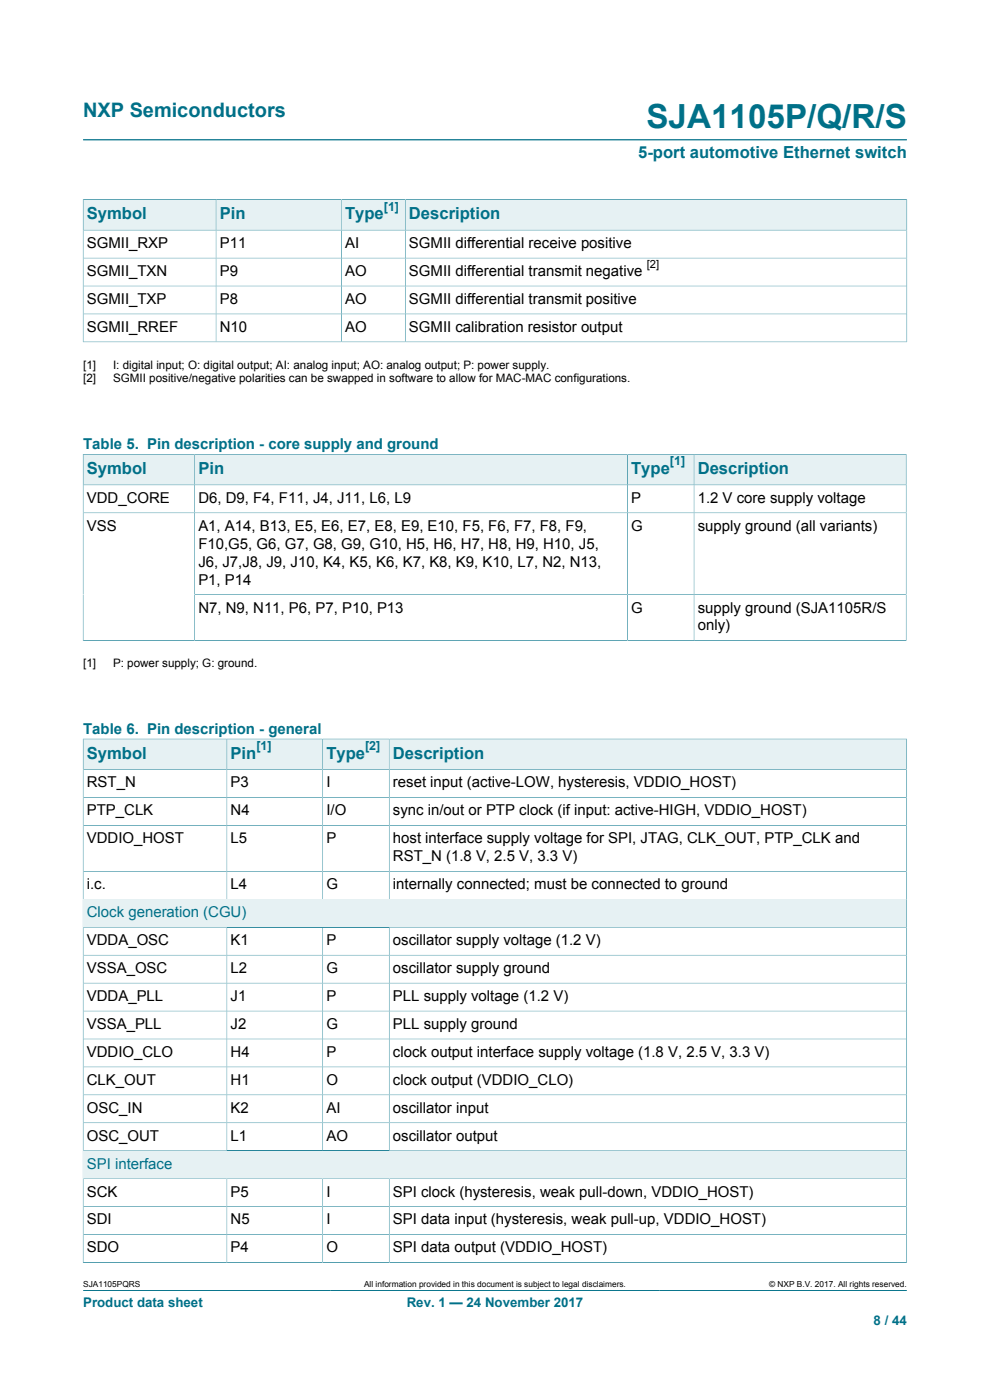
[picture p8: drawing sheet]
<svg xmlns="http://www.w3.org/2000/svg" width="210mm" height="297mm" viewBox="0 0 210 297" stroke-linecap="round" stroke-linejoin="round" font-family="sans-serif">
<defs><g id="words">
<text font-size="7.1" fill="#007088" x="137.1" y="27.2">SJA1105P/Q/R/S</text>
<text font-size="4.2" fill="#007088" x="17.6" y="24.8">NXP Semiconductors</text>
<g font-size="3.5" fill="#007088">
<text x="135.4" y="33.5">5-port automotive Ethernet switch</text>
<text x="18.4" y="46.5">Symbol</text>
<text x="46.6" y="46.5">Pin</text>
<text x="73.2" y="46.5">Type</text>
<text x="86.7" y="46.5">Description</text>
<text x="18.4" y="100.5">Symbol</text>
<text x="42.1" y="100.5">Pin</text>
<text x="133.9" y="100.5">Type</text>
<text x="148" y="100.5">Description</text>
<text x="18.4" y="160.9">Symbol</text>
<text x="48.9" y="160.9">Pin</text>
<text x="69.2" y="160.9">Type</text>
<text x="83.3" y="160.9">Description</text>
</g>
<g font-size="3.2">
<text x="18.4" y="52.6">SGMII_RXP</text>
<text x="46.6" y="52.6">P11</text>
<text x="73.2" y="52.6">AI</text>
<text x="86.7" y="52.6">SGMII differential receive positive</text>
<text x="18.4" y="58.5">SGMII_TXN</text>
<text x="46.6" y="58.5">P9</text>
<text x="73.2" y="58.5">AO</text>
<text x="86.7" y="58.5">SGMII differential transmit negative</text>
<text x="18.4" y="64.5">SGMII_TXP</text>
<text x="46.6" y="64.5">P8</text>
<text x="73.2" y="64.5">AO</text>
<text x="86.7" y="64.5">SGMII differential transmit positive</text>
<text x="18.4" y="70.4">SGMII_RREF</text>
<text x="46.6" y="70.4">N10</text>
<text x="73.2" y="70.4">AO</text>
<text x="86.7" y="70.4">SGMII calibration resistor output</text>
<text x="18.4" y="106.7">VDD_CORE</text>
<text x="42.1" y="106.7">D6, D9, F4, F11, J4, J11, L6, L9</text>
<text x="133.9" y="106.7">P</text>
<text x="148" y="106.7">1.2 V core supply voltage</text>
<text x="18.4" y="112.6">VSS</text>
<text x="42.1" y="112.6">A1, A14, B13, E5, E6, E7, E8, E9, E10, F5, F6, F7, F8, F9,</text>
<text x="133.9" y="112.6">G</text>
<text x="148" y="112.6">supply ground (all variants)</text>
<text x="42.1" y="116.4">F10,G5, G6, G7, G8, G9, G10, H5, H6, H7, H8, H9, H10, J5,</text>
<text x="42.1" y="120.2">J6, J7,J8, J9, J10, K4, K5, K6, K7, K8, K9, K10, L7, N2, N13,</text>
<text x="42.1" y="124">P1, P14</text>
<text x="42.1" y="129.9">N7, N9, N11, P6, P7, P10, P13</text>
<text x="133.9" y="129.9">G</text>
<text x="148" y="129.9">supply ground (SJA1105R/S</text>
<text x="148" y="133.7">only)</text>
<text x="18.4" y="167.1">RST_N</text>
<text x="48.9" y="167.1">P3</text>
<text x="69.2" y="167.1">I</text>
<text x="83.3" y="167.1">reset input (active-LOW, hysteresis, VDDIO_HOST)</text>
<text x="18.4" y="173">PTP_CLK</text>
<text x="48.9" y="173">N4</text>
<text x="69.2" y="173">I/O</text>
<text x="83.3" y="173">sync in/out or PTP clock (if input: active-HIGH, VDDIO_HOST)</text>
<text x="18.4" y="178.9">VDDIO_HOST</text>
<text x="48.9" y="178.9">L5</text>
<text x="69.2" y="178.9">P</text>
<text x="83.3" y="178.9">host interface supply voltage for SPI, JTAG, CLK_OUT, PTP_CLK and</text>
<text x="83.3" y="182.7">RST_N (1.8 V, 2.5 V, 3.3 V)</text>
<text x="18.4" y="188.6">i.c.</text>
<text x="48.9" y="188.6">L4</text>
<text x="69.2" y="188.6">G</text>
<text x="83.3" y="188.6">internally connected; must be connected to ground</text>
<text x="18.4" y="200.5">VDDA_OSC</text>
<text x="48.9" y="200.5">K1</text>
<text x="69.2" y="200.5">P</text>
<text x="83.3" y="200.5">oscillator supply voltage (1.2 V)</text>
<text x="18.4" y="206.4">VSSA_OSC</text>
<text x="48.9" y="206.4">L2</text>
<text x="69.2" y="206.4">G</text>
<text x="83.3" y="206.4">oscillator supply ground</text>
<text x="18.4" y="212.3">VDDA_PLL</text>
<text x="48.9" y="212.3">J1</text>
<text x="69.2" y="212.3">P</text>
<text x="83.3" y="212.3">PLL supply voltage (1.2 V)</text>
<text x="18.4" y="218.3">VSSA_PLL</text>
<text x="48.9" y="218.3">J2</text>
<text x="69.2" y="218.3">G</text>
<text x="83.3" y="218.3">PLL supply ground</text>
<text x="18.4" y="224.2">VDDIO_CLO</text>
<text x="48.9" y="224.2">H4</text>
<text x="69.2" y="224.2">P</text>
<text x="83.3" y="224.2">clock output interface supply voltage (1.8 V, 2.5 V, 3.3 V)</text>
<text x="18.4" y="230.1">CLK_OUT</text>
<text x="48.9" y="230.1">H1</text>
<text x="69.2" y="230.1">O</text>
<text x="83.3" y="230.1">clock output (VDDIO_CLO)</text>
<text x="18.4" y="236.1">OSC_IN</text>
<text x="48.9" y="236.1">K2</text>
<text x="69.2" y="236.1">AI</text>
<text x="83.3" y="236.1">oscillator input</text>
<text x="18.4" y="242">OSC_OUT</text>
<text x="48.9" y="242">L1</text>
<text x="69.2" y="242">AO</text>
<text x="83.3" y="242">oscillator output</text>
<text x="18.4" y="253.8">SCK</text>
<text x="48.9" y="253.8">P5</text>
<text x="69.2" y="253.8">I</text>
<text x="83.3" y="253.8">SPI clock (hysteresis, weak pull-down, VDDIO_HOST)</text>
<text x="18.4" y="259.8">SDI</text>
<text x="48.9" y="259.8">N5</text>
<text x="69.2" y="259.8">I</text>
<text x="83.3" y="259.8">SPI data input (hysteresis, weak pull-up, VDDIO_HOST)</text>
<text x="18.4" y="265.7">SDO</text>
<text x="48.9" y="265.7">P4</text>
<text x="69.2" y="265.7">O</text>
<text x="83.3" y="265.7">SPI data output (VDDIO_HOST)</text>
</g>
<g font-size="3.2" fill="#007088">
<text x="17.6" y="95.3">Table 5. Pin description - core supply and ground</text>
<text x="17.6" y="155.7">Table 6. Pin description - general</text>
<text x="18.4" y="194.6">Clock generation (CGU)</text>
<text x="18.4" y="247.9">SPI interface</text>
</g>
<g font-size="2.8" fill="#007088">
<text x="17.6" y="277.3">Product data sheet</text>
<text x="86.3" y="277.3">Rev. 1 — 24 November 2017</text>
<text x="185.3" y="281">8 / 44</text>
</g>
<g font-size="2.6" fill="#007088">
<text x="81.4" y="44.7">[1]</text>
<text x="142.1" y="98.7">[1]</text>
<text x="54.4" y="159.1">[1]</text>
<text x="77.5" y="159.1">[2]</text>
</g>
<g font-size="2.5">
<text x="17.6" y="78.2">[1]</text>
<text x="17.6" y="81.1">[2]</text>
<text x="24" y="78.2">I: digital input; O: digital output; AI: analog input; AO: analog output; P: power supply.</text>
<text x="24" y="81.1">SGMII positive/negative polarities can be swapped in software to allow for MAC-MAC configurations.</text>
<text x="17.6" y="141.5">[1]</text>
<text x="24" y="141.5">P: power supply; G: ground.</text>
</g>
<text font-size="2.4" x="137.2" y="56.9">[2]</text>
<g font-size="1.8">
<text x="17.6" y="273.1">SJA1105PQRS</text>
<text x="77.2" y="273.1">All information provided in this document is subject to legal disclaimers.</text>
<text x="163.2" y="273.1">© NXP B.V. 2017. All rights reserved.</text>
</g>
</g></defs>
<path d="M17.6 29.7h174.8M17.6 273.8h174.8" fill="none" stroke="#007088" stroke-width=".21"/>
<path d="M17.7 42.4h28.1v6.4h-28.1z" fill="#e6f1f3"/>
<path d="M17.6 42.3v6.5h28.2v-6.5h-28.2" fill="none" stroke="#007088" stroke-width=".21"/>
<path d="M45.9 42.4h26.5v6.4h-26.5z" fill="#e6f1f3"/>
<path d="M45.8 42.3h26.6v6.5h-26.6z" fill="none" stroke="#007088" stroke-width=".21"/>
<path d="M72.5 42.4h13.4v6.4h-13.4z" fill="#e6f1f3"/>
<path d="M72.4 42.3h13.6v6.5h-13.6z" fill="none" stroke="#007088" stroke-width=".21"/>
<path d="M86 42.4h106.3v6.4h-106.3z" fill="#e6f1f3"/>
<path d="M17.6 54.8h174.8M45.8 48.8v23.7M72.4 48.8v23.7M192.4 48.8h-174.8v23.8M192.4 42.3v30.3M192.4 42.3h-106.4v30.2M17.6 72.5h174.8M17.6 60.7h174.8M17.6 66.6h174.8" fill="none" stroke="#007088" stroke-width=".21"/>
<path d="M17.7 96.4h23.5v6.4h-23.5z" fill="#e6f1f3"/>
<path d="M17.6 96.3v6.6h23.7v-6.5h-23.7" fill="none" stroke="#007088" stroke-width=".21"/>
<path d="M41.4 96.4h91.6v6.4h-91.6z" fill="#e6f1f3"/>
<path d="M41.3 96.4h91.8v6.5h-91.8z" fill="none" stroke="#007088" stroke-width=".21"/>
<path d="M133.2 96.4h14v6.4h-14z" fill="#e6f1f3"/>
<path d="M133.1 96.4h14.1v6.5h-14.1z" fill="none" stroke="#007088" stroke-width=".21"/>
<path d="M147.3 96.4h44.8v6.4h-44.8z" fill="#e6f1f3"/>
<path d="M192.2 96.3v39.7M192.3 96.4h-45.1v39.5M17.6 108.8h174.6M41.3 102.9v33M133.1 102.9v33M192.2 102.9h-174.6v33.1M41.3 126.2h150.9M192.3 135.9h-174.7" fill="none" stroke="#007088" stroke-width=".21"/>
<path d="M17.7 156.8h30.4v6.4h-30.4z" fill="#e6f1f3"/>
<path d="M17.6 156.7v6.6h30.5v-6.5h-30.5" fill="none" stroke="#007088" stroke-width=".21"/>
<path d="M48.2 156.8h20.2v6.4h-20.2z" fill="#e6f1f3"/>
<path d="M48.1 156.8h20.4v6.5h-20.4z" fill="none" stroke="#007088" stroke-width=".21"/>
<path d="M68.5 156.8h14v6.4h-14z" fill="#e6f1f3"/>
<path d="M68.5 156.8h14.1v6.5h-14.1z" fill="none" stroke="#007088" stroke-width=".21"/>
<path d="M82.6 156.8h109.7v6.4h-109.7z" fill="#e6f1f3"/>
<path d="M192.3 156.7v40h-174.7v-33.4h174.7M192.4 156.8h-109.8v34M17.6 169.2h174.7M17.6 175.1h174.7M48.1 163.3v27.5M68.5 163.3v27.5M17.6 184.9h174.7M17.6 190.8h174.7" fill="none" stroke="#007088" stroke-width=".21"/>
<path d="M17.7 190.9h174.6v5.7h-174.6z" fill="#e6f1f3"/>
<path d="M17.6 196.7h174.7v53.3h-174.7zM48.1 196.7v47.4M68.5 196.7v47.4M82.6 196.7v47.4M17.6 202.6h174.7M17.6 208.6h174.7M17.6 214.5h174.7M17.6 220.4h174.7M17.6 226.3h174.7M17.6 232.3h174.7M17.6 238.2h174.7M17.6 244.1h174.7" fill="none" stroke="#007088" stroke-width=".21"/>
<path d="M17.7 244.2h174.6v5.8h-174.6z" fill="#e6f1f3"/>
<path d="M17.6 256h174.7M48.1 250v17.8M68.5 250v17.8M82.6 250v17.8M17.6 267.8h174.8M17.6 267.9v-17.9h174.7v17.9M17.6 261.9h174.7" fill="none" stroke="#007088" stroke-width=".21"/>
<use href="#words"/>
</svg>
